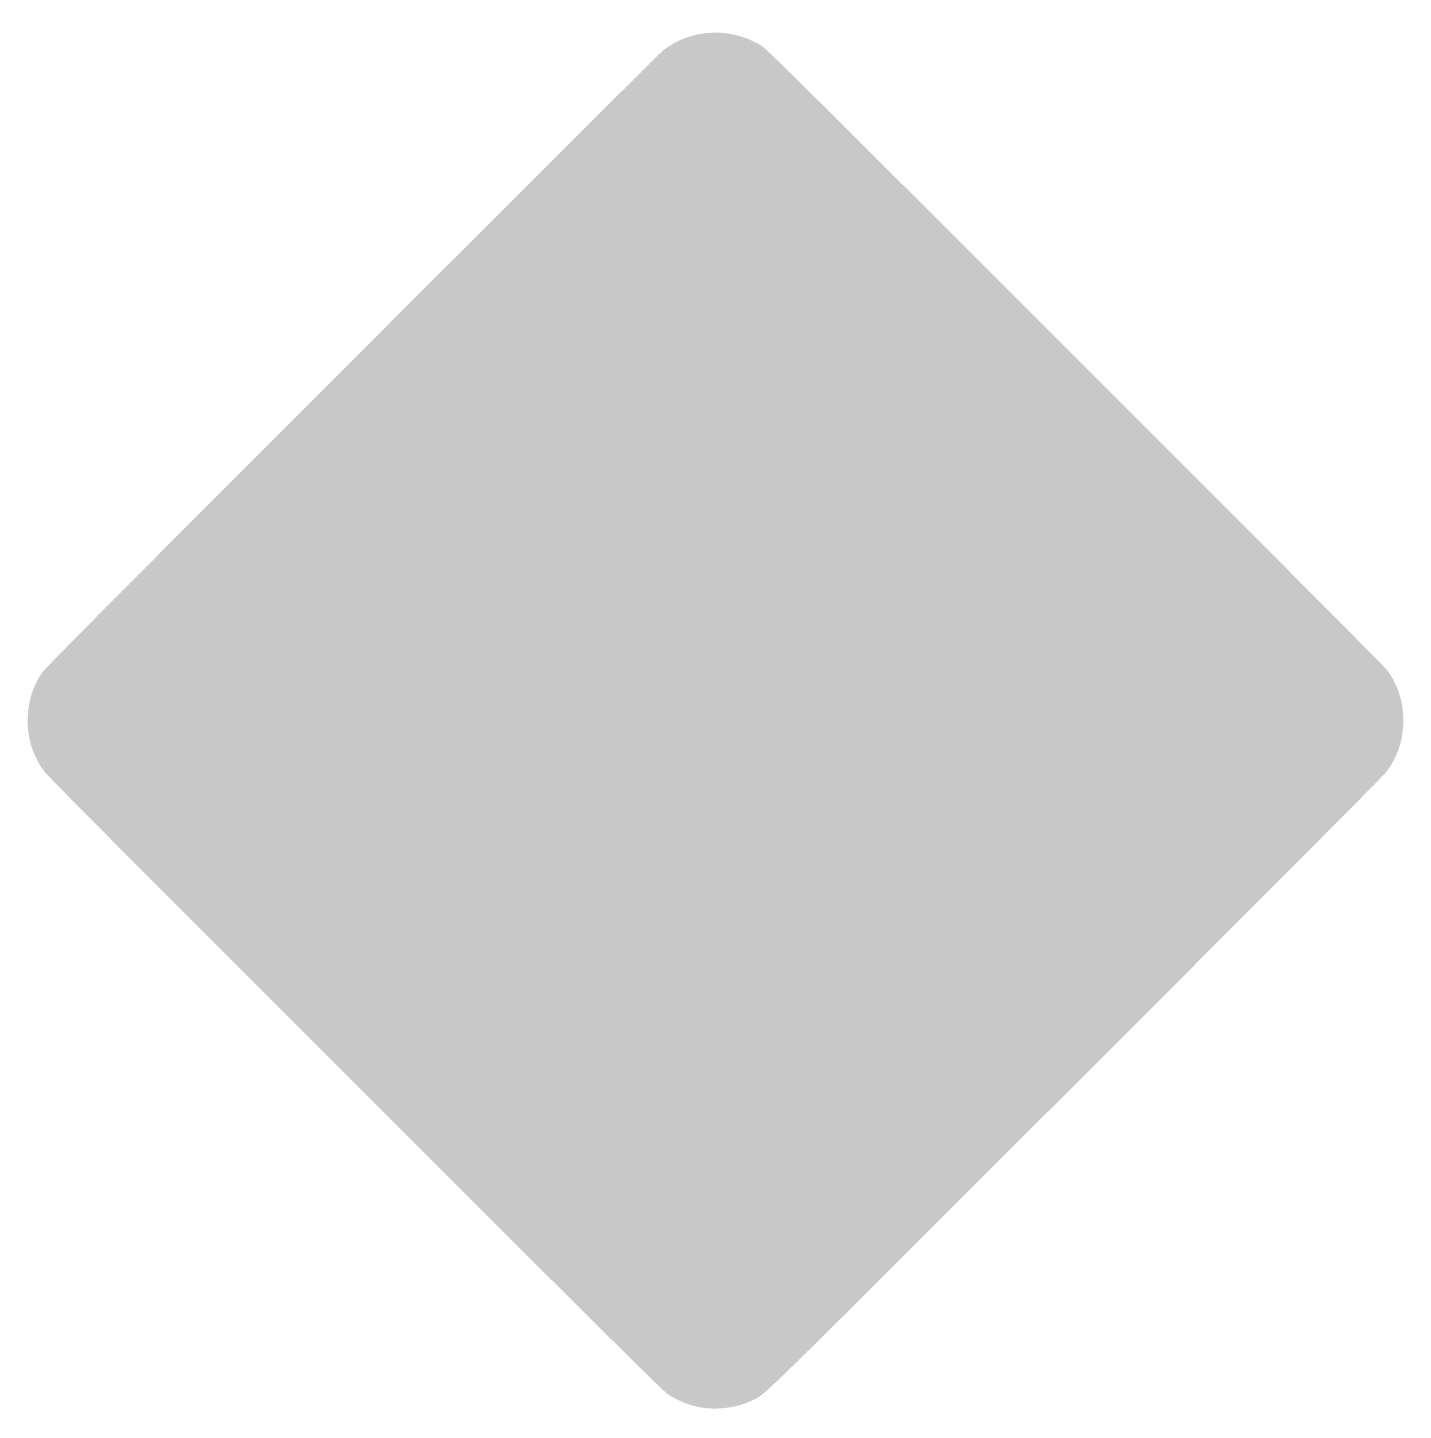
# Model space of a CAD drawing. Header units: inches. Extents: x -12.1 to 12.1, y -12.1 to 12.2.
import ezdxf

# ---------------------------------------------------------------- set-up
doc = ezdxf.new("R2010")
doc.units = ezdxf.units.IN
doc.header["$MEASUREMENT"] = 0

msp = doc.modelspace()

# ---------------------------------------------------------------- hatches: boundary and pattern name
h = msp.add_hatch(color=7)
edge = h.paths.add_edge_path()
edge.add_spline(control_points=[(-0.25, -12.074), (-0.456, -12.04), (-0.657, -11.959), (-0.846, -11.836), (-0.921, -11.787), (-2.132, -10.585), (-6.327, -6.392), (-9.914, -2.808), (-11.741, -0.973), (-11.798, -0.897), (-11.999, -0.632), (-12.098, -0.336), (-12.099, 0), (-12.1, 0.321), (-12.025, 0.576), (-11.851, 0.846), (-11.802, 0.922), (-10.633, 2.098), (-6.393, 6.341), (-3.426, 9.31), (-0.964, 11.766), (-0.922, 11.798), (-0.509, 12.118), (0.046, 12.198), (0.546, 12.01), (0.615, 11.983), (0.727, 11.929), (0.794, 11.888), (0.907, 11.818), (1.258, 11.47), (6.32, 6.412), (9.293, 3.442), (11.758, 0.968), (11.799, 0.915), (12.002, 0.65), (12.1, 0.35), (12.099, 0), (12.098, -0.335), (11.998, -0.633), (11.798, -0.898), (11.741, -0.973), (9.879, -2.843), (6.334, -6.386), (0.719, -11.998), (0.895, -11.826), (0.667, -11.94), (0.402, -12.073), (0.048, -12.125), (-0.25, -12.074)], knot_values=[0, 0, 0, 0, 1, 1, 1, 2, 2, 2, 3, 3, 3, 4, 4, 4, 5, 5, 5, 6, 6, 6, 7, 7, 7, 8, 8, 8, 9, 9, 9, 10, 10, 10, 11, 11, 11, 12, 12, 12, 13, 13, 13, 14, 14, 14, 15, 15, 15, 16, 16, 16, 16], degree=3, periodic=0)

doc.saveas('drawing.dxf')
